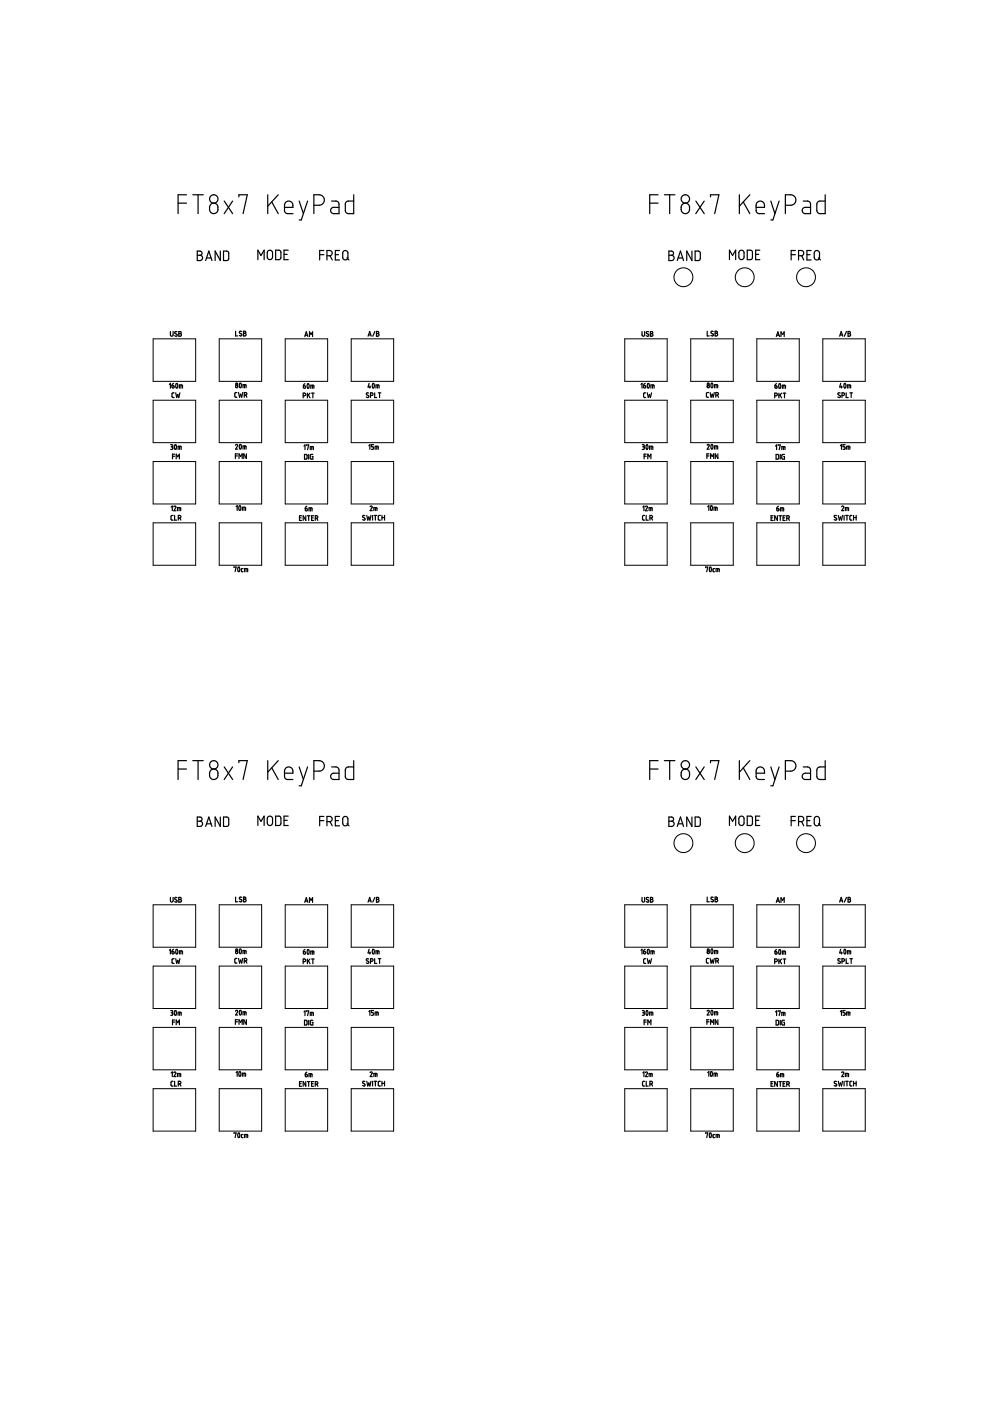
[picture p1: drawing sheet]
<svg xmlns="http://www.w3.org/2000/svg" width="210mm" height="297mm" viewBox="0 0 210 297" stroke-linecap="round" stroke-linejoin="round" font-family="sans-serif">
<g fill="none" stroke="#000" stroke-width=".21">
<path d="M32.5 71.8h9v9.1h-9zM46.5 71.8h9v9.1h-9zM60.5 71.8h9v9.1h-9zM74.5 71.8h9v9.1h-9zM132.5 71.8h9v9.1h-9zM146.5 71.8h9v9.1h-9zM160.5 71.8h9v9.1h-9zM174.5 71.8h9v9.1h-9zM32.5 84.9h9v9h-9zM32.5 97.9h9v8.9h-9zM46.5 84.9h9v9h-9zM46.5 97.9h9v8.9h-9z"/>
<path d="M60.5 84.9h9v9h-9zM60.5 97.9h9v8.9h-9zM74.5 84.9h9v9h-9zM74.5 97.9h9v8.9h-9zM132.5 84.9h9v9h-9zM132.5 97.9h9v8.9h-9zM146.5 84.9h9v9h-9zM146.5 97.9h9v8.9h-9zM160.5 84.9h9v9h-9zM160.5 97.9h9v8.9h-9zM174.5 84.9h9v9h-9zM174.5 97.9h9v8.9h-9z"/>
<path d="M32.5 110.8h9v9h-9zM46.5 110.8h9v9h-9zM60.5 110.8h9v9h-9zM74.5 110.8h9v9h-9zM132.5 110.8h9v9h-9zM146.5 110.8h9v9h-9zM160.5 110.8h9v9h-9zM174.5 110.8h9v9h-9zM32.5 191.8h9v9h-9zM46.5 191.8h9v9h-9zM60.5 191.8h9v9h-9zM74.5 191.8h9v9h-9z"/>
<path d="M132.5 191.8h9v9h-9zM146.5 191.8h9v9h-9zM160.5 191.8h9v9h-9zM174.5 191.8h9v9h-9zM32.5 204.8h9v9h-9zM32.5 217.8h9v9h-9zM46.5 204.8h9v9h-9zM46.5 217.8h9v9h-9zM60.5 204.8h9v9h-9zM60.5 217.8h9v9h-9zM74.5 204.8h9v9h-9zM74.5 217.8h9v9h-9z"/>
<path d="M132.5 204.8h9v9h-9zM132.5 217.8h9v9h-9zM146.5 204.8h9v9h-9zM146.5 217.8h9v9h-9zM160.5 204.8h9v9h-9zM160.5 217.8h9v9h-9zM174.5 204.8h9v9h-9zM174.5 217.8h9v9h-9zM32.5 230.8h9v9h-9zM46.5 230.8h9v9h-9zM60.5 230.8h9v9h-9zM74.5 230.8h9v9h-9z"/>
<path d="M132.5 230.8h9v9h-9zM146.5 230.8h9v9h-9zM160.5 230.8h9v9h-9zM174.5 230.8h9v9h-9z"/>
<circle cx="144.9" cy="58.8" r="2"/>
<circle cx="157.9" cy="58.8" r="2"/>
<circle cx="170.9" cy="58.8" r="2"/>
<circle cx="144.9" cy="178.8" r="1.99"/>
<circle cx="157.9" cy="178.8" r="1.99"/>
<circle cx="170.9" cy="178.8" r="1.99"/>
</g>
<g fill="none" stroke="#000" stroke-width=".25">
<path d="M37.8 43.1h1.7M39.5 41.3h-1.7v4M40.9 41.3h2.2M41.8 53.2l.7 .1 .3 .3v.4l-.4 .1 .4 .2 .1 .3v.3l-.3 .3h-.8zM41.8 54.1h.6M42 41.3v4M43.6 55.2l.7-2 .6 2M43.8 54.7h1M44.7 43.3l.7-.2 .7 .5 .1 1-.5 .6-.7 .1-.5-.6-.1-.8zM46.7 53.2v2l-1.1-2v2M47.4 53.2l.8 .1 .3 .3v1.3l-.2 .3h-.9zM47.5 42.6l1.8 2.7"/>
<path d="M49.3 42.6l-1.8 2.7M50.7 41.7v-.4h1.7l-.9 4M54.7 55.1v-2.1l.6 1.2 .7-1.2v2.1M56.8 53.3l.5-.3 .5 .4v1.1l-.3 .5h-.4l-.4-.3zM56.8 41.3v4M57.6 42.8l1.4 2.5M58.4 53l.9 .1 .2 .3 .1 1.3-.4 .3-.8 .1zM59 41.3l-2.2 2.4M60.2 53.9h.7M60.3 44h1.8v-.8l-.3-.4-.7-.2-.6 .3-.2 .5v1.3l.4 .6h1.4M61.1 53h-.9v2.1h.9M63.4 42.6l.9 2.7"/>
<path d="M65.2 42.6l-1.3 4h-.5M66.5 43.5h1.4l.6-.4 .3-.8-.5-.8-.5-.2h-1.3v4M67.8 54h.9M68.7 53.1h-.9v2M69.3 54.2l.9-.1 .2-.3v-.4l-.5-.3h-.6v2M70 54.2l.4 .9M70.3 42.6h1l.5 .3 .1 2.4h-1.2l-.4-.2-.2-.6 .2-.4 .3-.1h1.3M71.1 54h.7M72 53.1h-.9v2h.9M72.8 53.3l.6-.2 .3 .4 .1 1.2-.4 .4-.6-.1-.1-.3v-1.2zM73.6 54.7l.4 .4M75 41.3v4l-1.4-.1-.4-.5 .1-1.8 .4-.3h1.3"/>
<path d="M137.8 43.1h1.7M139.5 41.3h-1.7v4M140.9 41.3h2.2M141.8 53.2l.7 .1 .3 .3-.1 .4-.3 .1 .3 .1 .2 .5-.1 .4-.3 .1h-.7zM141.8 54.1h.6M142 41.3v4M143.6 55.2l.7-2 .6 2M143.8 54.7h.9M144.6 43.4l.6-.3h.4l.4 .3 .2 .4v.7l-.3 .6-.7 .2-.6-.3-.2-.5v-.7zM146.7 53.2v2l-1.1-2v2M147.4 53.2l.8 .1 .3 .2v1.4l-.2 .3h-.9zM147.5 42.6l1.8 2.7"/>
<path d="M149.3 42.6l-1.8 2.7M150.6 41.7v-.4h1.8l-.9 4M154.7 55.1v-2.1l.6 1.2 .7-1.2v2.1M156.8 41.3v4M156.8 53.2l.5-.2 .5 .5v1.1l-.4 .4h-.4l-.3-.3v-1.2zM157.6 42.8l1.4 2.5M158.4 53l.8 .1 .3 .3v1.3l-.3 .3-.8 .1zM159 41.3l-2.2 2.4M160.2 53.9h.7M160.3 44h1.8l-.1-.8-.2-.4-.7-.2-.6 .4-.2 .3v1.4l.4 .6h1.4M161.1 53h-.9v2.1h.9M163.4 42.6l.9 2.7"/>
<path d="M165.2 42.6l-1.3 4h-.5M166.5 43.5h1.3l.6-.3 .3-.6v-.6l-.2-.3-.7-.4h-1.3v4M167.7 54h.9M168.6 53.1h-.9v2M169.3 54.2h.7l.3-.2 .1-.4-.2-.4-.9-.1v2M170 54.2l.4 .9M170.3 42.6l1.1 .1 .5 .5v2.1h-1.3l-.3-.2-.2-.5 .2-.5 1.6-.1M171.1 54h.6M172 53.1h-.9v2h.9M172.7 53.3l.6-.2 .4 .4 .1 1.1-.4 .5h-.4l-.3-.3zM173.5 54.7l.5 .4M175 41.3v4l-1.5-.1-.3-.5v-1.7l.5-.4h1.3"/>
<path d="M36.1 70.3v.7a.29 .29 0 0 0 .3 .3 .29 .29 0 0 0 .3-.3v-.7M37.5 70.3a.27 .27 0 0 0-.4 0 .27 .27 0 0 0 0 .4l.4 .2a.28 .28 0 0 1-.1 .4 .28 .28 0 0 1-.4-.1M37.9 70.3h.3a.22 .22 0 0 1 .2 .2 .22 .22 0 0 1-.2 .2 .28 .28 0 0 1 .3 .3 .28 .28 0 0 1-.3 .3h-.3zM37.9 70.7h.3M50 70.2v1h.4M51.2 70.3a.27 .27 0 0 0-.4 0 .27 .27 0 0 0 .1 .4l.3 .1a.27 .27 0 0 1-.1 .4 .27 .27 0 0 1-.4-.1M51.6 70.2h.3a.22 .22 0 0 1 .2 .3 .22 .22 0 0 1-.2 .2 .28 .28 0 0 1 .3 .3 .28 .28 0 0 1-.3 .2h-.3zM51.6 70.7h.3M64.6 71.4l.3-1 .4 1M64.7 71.1h.5M65.6 71.4v-1l.4 .5 .3-.5v1M78 71.3l.4-1 .3 1"/>
<path d="M78.1 71h.5M79.5 70.3l-.5 1M79.8 70.3h.3a.22 .22 0 0 1 .2 .2 .22 .22 0 0 1-.2 .2 .29 .29 0 0 1 .3 .3 .29 .29 0 0 1-.3 .3h-.3zM79.8 70.7h.3M136.1 70.3v.7a.28 .28 0 0 0 .3 .3 .28 .28 0 0 0 .3-.3v-.7M137.5 70.3a.27 .27 0 0 0-.4 0 .27 .27 0 0 0 0 .4l.4 .2a.28 .28 0 0 1-.1 .4 .28 .28 0 0 1-.4-.1M137.9 70.3h.3a.22 .22 0 0 1 .2 .2 .22 .22 0 0 1-.2 .2 .28 .28 0 0 1 .3 .3 .28 .28 0 0 1-.3 .3h-.3zM137.9 70.7h.3M149.9 70.2v1h.5M151.2 70.3a.27 .27 0 0 0-.4 0 .27 .27 0 0 0 0 .4l.4 .1a.27 .27 0 0 1-.1 .4 .27 .27 0 0 1-.4-.1M151.6 70.2h.3a.22 .22 0 0 1 .2 .3 .22 .22 0 0 1-.2 .2 .28 .28 0 0 1 .3 .3 .28 .28 0 0 1-.3 .2h-.3zM151.6 70.7h.3"/>
<path d="M164.6 71.4l.3-1 .4 1M164.7 71.1h.5M165.6 71.4v-1l.3 .5 .4-.5v1M178 71.3l.4-1 .3 1M178.1 71h.5M179.5 70.3l-.5 1M179.8 70.3h.3a.22 .22 0 0 1 .2 .2 .22 .22 0 0 1-.2 .2 .29 .29 0 0 1 .3 .3 .29 .29 0 0 1-.3 .3h-.3zM179.8 70.7h.3M35.9 81.5l.2-.2v1M36.2 94.3h.2a.22 .22 0 0 1 .2 .2 .22 .22 0 0 1-.2 .2M36.3 94.7h.1M36.4 94.7a.3 .3 0 0 1 .2 .3 .3 .3 0 0 1-.2 .3h-.2"/>
<path d="M36.5 81.7h.2a.28 .28 0 0 1 .2 .3 .28 .28 0 0 1-.3 .3l-.1-.2zM36.6 96.7h.4M36.8 81.3l-.3 .4M36.9 83.3h-.2l-.2 .2v.7l.4 .1M37 96.3h-.4v1M37.1 94.3h.2l.1 .6a.28 .28 0 0 1 0 .3 .28 .28 0 0 1-.4 0 .28 .28 0 0 1 0-.4zM37.3 83.3l.2 1 .2-.7 .2 .7 .2-1M37.4 81.3h.2l.1 .6a.27 .27 0 0 1-.2 .4 .27 .27 0 0 1-.2-.4zM37.4 97.3v-1l.3 .5 .3-.5v1M37.8 95.3v-.7l.6 .1v.6M38 82.3v-.7l.7 .1v.6M38.1 94.6v.7"/>
<path d="M38.4 81.6v.7M49.9 96.7h.5M50 94.4a.23 .23 0 0 1 .3-.2 .23 .23 0 0 1 .1 .4l-.4 .6h.4M50.2 83.2h-.3l-.1 .2v.8h.4M50.4 96.2h-.5v1M50.6 83.2l.2 1 .2-.6 .2 .6 .3-1M50.7 97.2v-1l.3 .6 .4-.6v1M50.8 81.3h.3l.1 .5a.27 .27 0 0 1-.2 .4 .27 .27 0 0 1-.3-.4zM50.8 94.3h.3l.1 .5a.27 .27 0 0 1-.2 .4 .27 .27 0 0 1-.3-.4zM51.5 82.2v-.6h.6l.1 .6M51.5 95.2v-.6h.7v.6M51.8 83.8h.3a.28 .28 0 0 0 .2-.3 .28 .28 0 0 0-.2-.3h-.3v1"/>
<path d="M51.8 81.6v.6M51.8 94.6v.6M52.1 83.8l.2 .4M52.2 96.2v1l-.5-1v1M64.3 83.9h.3a.28 .28 0 0 0 .2-.3 .28 .28 0 0 0-.2-.2h-.3v.9M64.3 81.8h.3a.28 .28 0 0 1 .2 .3 .28 .28 0 0 1-.3 .2zM64.5 94.6l.2-.3v1M64.6 96.4h.5v.8l-.2 .1h-.3zM64.7 81.3l-.4 .5M65 94.4l.4-.1-.2 1M65.2 83.4v.9M65.2 81.4a.44 .44 0 0 1 .3 .7 .23 .23 0 0 1-.3 .2 .23 .23 0 0 1-.1-.4z"/>
<path d="M65.4 83.7l.3 .6M65.4 96.4v.9M65.7 83.4l-.5 .5M65.8 95.3v-.6h.6v.6M65.9 82.3v-.6h.6v.6M66.1 83.4h.5M66.1 94.7v.6M66.2 81.7v.6M66.3 96.4h-.4l-.1 .1v.7l.2 .1h.3v-.5h-.1M66.3 83.4v.9M78.1 83.3a.26 .26 0 0 0-.3 0 .26 .26 0 0 0 0 .4l.3 .2a.27 .27 0 0 1 0 .4 .27 .27 0 0 1-.4-.1M78.2 94.5l.2-.2v1"/>
<path d="M78.3 81.3l-.3 .8h.6M78.4 81.8v.5M78.5 83.8h.3a.28 .28 0 0 0 .3-.2 .28 .28 0 0 0-.3-.3h-.3v1M79 81.4a.38 .38 0 0 1 .4 .2 .38 .38 0 0 1 0 .4 .24 .24 0 0 1-.3 .3 .24 .24 0 0 1-.2-.4zM79.2 94.3h-.4v.4h.2a.28 .28 0 0 1 .2 .3 .28 .28 0 0 1-.2 .3h-.2M79.4 83.3v1h.5M79.5 95.3v-.7l.7 .1v.6M79.7 82.3v-.7l.6 .1 .1 .6M79.9 94.6v.7M80 81.6v.7M80.2 83.3h.6M80.5 83.3v1"/>
<path d="M135.9 81.5l.2-.2v1M136.2 94.3h.2a.22 .22 0 0 1 .2 .2 .22 .22 0 0 1-.2 .2M136.3 94.7h.1M136.4 94.7a.29 .29 0 0 1 .2 .3 .29 .29 0 0 1-.2 .3h-.2M136.5 81.7h.2a.28 .28 0 0 1 .2 .3 .28 .28 0 0 1-.3 .3l-.1-.2zM136.6 96.7h.4M136.8 81.3l-.3 .4M136.9 83.3l-.4 .2v.7l.4 .1M137 96.3h-.4v1M137.1 94.3a.52 .52 0 0 1 .2 .9 .33 .33 0 0 1-.4-.2 .33 .33 0 0 1 .1-.3zM137.2 83.3l.3 1 .2-.7 .2 .7 .2-1M137.4 97.3v-1l.3 .5 .3-.5v1"/>
<path d="M137.4 81.3l.2 .1 .1 .5a.26 .26 0 0 1-.1 .3 .26 .26 0 0 1-.3 0 .26 .26 0 0 1-.1-.3zM137.7 95.3v-.7l.7 .1v.6M138 82.3v-.7h.6l.1 .7M138.1 94.6v.7M138.3 81.6v.7M149.9 96.7h.4M149.9 94.4a.22 .22 0 0 1 .3-.2 .22 .22 0 0 1 .1 .4l-.4 .6h.5M150.2 83.2l-.4 .2v.8h.4M150.3 96.2h-.4v1M150.6 83.2l.2 1 .2-.6 .2 .6 .2-1M150.7 97.2v-1l.3 .6 .3-.6v1M150.9 81.2l.2 .1 .1 .5a.26 .26 0 0 1-.1 .4 .26 .26 0 0 1-.3 0 .26 .26 0 0 1-.1-.4z"/>
<path d="M150.9 94.2l.2 .1 .1 .5a.26 .26 0 0 1-.1 .4 .26 .26 0 0 1-.3 0 .26 .26 0 0 1-.1-.4zM151.5 82.2v-.6h.6l.1 .6M151.5 95.2v-.6h.6l.1 .6M151.8 83.8h.3a.28 .28 0 0 0 .2-.3 .28 .28 0 0 0-.2-.3h-.3v1M151.8 81.6v.6M151.8 94.6v.6M152.1 83.8l.2 .4M152.2 96.2v1l-.5-1v1M164.3 83.9h.2a.28 .28 0 0 0 .3-.3 .28 .28 0 0 0-.3-.2h-.2v.9M164.3 81.8h.2a.28 .28 0 0 1 .3 .3 .28 .28 0 0 1-.3 .2l-.2-.1zM164.4 94.6l.3-.3v1M164.5 96.4h.4l.2 .1v.7l-.2 .1h-.4z"/>
<path d="M164.7 81.3l-.4 .5M165 94.4l.4-.1-.2 1M165.1 83.4v.9M165.2 81.4h.2l.1 .6a.26 .26 0 0 1-.3 .3 .26 .26 0 0 1-.1-.4zM165.4 83.7l.3 .6M165.4 96.4v.9M165.7 83.4l-.6 .5M165.8 95.3v-.6h.6v.6M165.9 82.3v-.6h.6v.6M166 83.4h.6M166.1 94.7v.6M166.2 81.7v.6"/>
<path d="M166.3 96.4l-.5 .1v.6l.1 .2h.4v-.5h-.1M166.3 83.4v.9M178.1 83.3a.26 .26 0 0 0-.4 0 .26 .26 0 0 0 .1 .4l.3 .2a.27 .27 0 0 1-.1 .4 .27 .27 0 0 1-.4-.1M178.2 94.5l.2-.2v1M178.2 81.3l-.2 .8h.6M178.4 81.8v.5M178.5 83.8h.3a.28 .28 0 0 0 .3-.2 .28 .28 0 0 0-.3-.3h-.3v1M179 81.3l.3 .1v.5a.27 .27 0 0 1 0 .3 .27 .27 0 0 1-.4 0 .27 .27 0 0 1 0-.4zM179.2 94.3h-.4v.4h.2a.28 .28 0 0 1 .2 .3 .28 .28 0 0 1-.2 .3h-.2M179.4 83.3v1h.5M179.5 95.3v-.7l.6 .1 .1 .6M179.7 82.3v-.7l.6 .1 .1 .6"/>
<path d="M179.9 94.6v.7M180 81.6v.7M180.2 83.3h.5M180.5 83.3v1M36.3 107.5l.2-.2v1M36.7 109.3l-.4 .2v.7l.4 .1M36.9 107.4a.22 .22 0 0 1 .3-.1 .22 .22 0 0 1 .1 .3l-.4 .7h.4M37 109.3v1h.5M37.6 108.3v-.7l.7 .1v.6M37.8 109.8h.3a.28 .28 0 0 0 .3-.2 .28 .28 0 0 0-.3-.3h-.3v1M38 107.6v.7M38.1 109.8l.3 .5"/>
<path d="M50.1 107.4l.2-.2v1M50.7 107.3h.3l.1 .5a.28 .28 0 0 1-.1 .4 .28 .28 0 0 1-.4-.1 .28 .28 0 0 1 0-.3zM51.4 108.2v-.7l.6 .1 .1 .6M51.7 107.5v.7M63.5 109.8h.3M63.9 109.3h-.4v1h.4M64.7 107.8h.3a.28 .28 0 0 1 .2 .3 .28 .28 0 0 1-.3 .2l-.2-.1zM64.8 109.3v1l-.5-1v1M65.1 107.3l-.4 .5M65.2 109.3h.5M65.4 109.3v1M65.5 108.4v-.7h.6l.1 .7"/>
<path d="M65.8 107.7v.7M66.1 109.8h.3M66.5 109.3h-.4v1h.4M66.8 109.9h.3a.28 .28 0 0 0 .3-.3 .28 .28 0 0 0-.3-.3h-.3v1M67.2 109.9l.2 .4M77.4 109.3a.26 .26 0 0 0-.4 0 .26 .26 0 0 0 0 .4l.3 .2a.27 .27 0 0 1 0 .4 .27 .27 0 0 1-.4-.1M77.8 109.3l.2 1 .2-.7 .2 .7 .3-1M78.5 107.4a.22 .22 0 0 1 .3-.1 .22 .22 0 0 1 .1 .3l-.4 .7h.4M79 109.3v1M79.3 108.3v-.7l.6 .1v.6M79.3 109.3h.6M79.6 107.6v.7"/>
<path d="M79.6 109.3v1M80.6 109.3h-.3l-.1 .2 .1 .7 .3 .1M81 109.3v1M81 109.7h.5M81.5 109.3v1M136.3 107.5l.2-.2v1M136.7 109.3h-.3l-.2 .2v.7l.5 .1M136.8 107.4a.23 .23 0 0 1 .3-.1 .23 .23 0 0 1 .2 .3l-.5 .7h.5M137 109.3v1h.5M137.6 108.3v-.7h.6l.1 .7M137.8 109.8h.3a.28 .28 0 0 0 .2-.2 .28 .28 0 0 0-.2-.3h-.3v1M138 107.6v.7"/>
<path d="M138.1 109.8l.2 .5M150.1 107.4l.2-.2v1M150.7 107.3a.52 .52 0 0 1 .3 .8 .33 .33 0 0 1-.4-.1 .33 .33 0 0 1 0-.4zM151.4 108.2v-.7l.6 .1 .1 .6M151.7 107.5v.7M163.5 109.8h.3M163.9 109.3h-.4v1h.4M164.7 107.8h.2a.28 .28 0 0 1 .2 .3 .28 .28 0 0 1-.2 .2zM164.8 109.3v1l-.5-1v1M165 107.3l-.3 .5M165.1 109.3h.6M165.4 109.3v1"/>
<path d="M165.5 108.4v-.7h.6l.1 .7M165.8 107.7v.7M166 109.8h.4M166.5 109.3h-.5v1h.5M166.8 109.9h.3a.28 .28 0 0 0 .3-.3 .28 .28 0 0 0-.3-.3h-.3v1M167.2 109.9l.2 .4M177.4 109.3a.26 .26 0 0 0-.4 0 .26 .26 0 0 0 0 .4l.3 .2a.28 .28 0 0 1 0 .4 .28 .28 0 0 1-.5-.1M177.7 109.3l.3 1 .2-.7 .2 .7 .2-1M178.5 107.4a.22 .22 0 0 1 .3-.1 .22 .22 0 0 1 .1 .3l-.4 .7h.4M179 109.3v1M179.2 108.3v-.7l.7 .1v.6M179.3 109.3h.6"/>
<path d="M179.6 107.6v.7M179.6 109.3v1M180.6 109.3h-.3l-.1 .2 .1 .7 .3 .1M181 109.3v1M181 109.7h.5M181.5 109.3v1M49.6 120.3l.5-.1-.3 1M50.5 120.3a.51 .51 0 0 1 .3 .8 .34 .34 0 0 1-.4-.1 .34 .34 0 0 1 0-.5zM51.5 120.5l-.3 .2v.4l.3 .1M51.8 121.2v-.7l.7 .1v.6M52.2 120.5v.7M149.6 120.3l.5-.1-.3 1"/>
<path d="M150.5 120.3h.2l.1 .5a.26 .26 0 0 1-.2 .4 .26 .26 0 0 1-.2-.4zM151.5 120.5l-.3 .2v.4l.3 .1M151.8 121.2v-.7l.7 .1v.6M152.2 120.5v.7M37.8 163h1.7M39.5 161.3h-1.7v4M40.9 161.3h2.2M41.8 173.2h.8l.2 .3-.1 .5-.3 .1 .4 .2 .1 .4-.4 .5h-.7zM41.8 174.1h.6M42 161.3v4M43.6 175.2l.7-2 .6 2M43.8 174.7h1"/>
<path d="M44.6 163.4l.8-.4 .7 .5 .1 1-.5 .7-.6 .1-.5-.4-.2-1zM46.7 173.2v2l-1.1-2v2M47.4 173.2h.8l.3 .3v1.4l-.3 .3h-.8zM47.5 162.6l1.8 2.7M49.3 162.6l-1.8 2.7M50.7 161.7v-.4h1.7l-.9 4M54.7 175v-2l.6 1.1 .7-1.1v2M56.8 173.2l.5-.2 .5 .4v1.1l-.4 .5h-.4l-.3-.3zM56.8 161.3v4M57.6 162.8l1.4 2.5M58.4 173l.9 .1 .2 .3 .1 1.2-.3 .4h-.9zM59 161.3l-2.2 2.4"/>
<path d="M60.2 173.9h.7M60.3 163.9h1.8v-.6l-.3-.5-.8-.2-.6 .4-.1 1.7 .5 .5 1.3 .1M61.1 173h-.9v2h.9M63.4 162.6l.9 2.7M65.2 162.6l-1.3 4h-.5M66.5 163.5h1.3l.6-.3 .3-.4 .1-.5-.5-.8-.4-.2h-1.4v4M67.8 174h.9M68.7 173.1h-.9v2M69.3 174.2l1-.1 .1-.4-.1-.5-.3-.1h-.7v2M70 174.2l.4 .9M70.3 162.6h1.1l.4 .3 .1 .3v2.1l-1.5-.1-.3-.7 .3-.5 1.5-.1M71.1 174h.7"/>
<path d="M72 173.1h-.9v2h.9M72.8 173.2l.6-.1 .3 .4 .1 1.1-.4 .5-.5-.1-.2-.3v-1.2zM73.6 174.6l.4 .5M75 161.3v4l-1.4-.1-.4-.5 .1-1.8 .4-.3h1.3M137.8 163h1.7M139.5 161.3h-1.7v4M140.9 161.3h2.2M141.8 173.2h.7l.3 .2v.5l-.4 .2 .4 .2 .1 .2v.3l-.3 .4h-.8zM141.8 174.1h.6M142 161.3v4M143.6 175.2l.7-2 .6 2M143.8 174.7h.9"/>
<path d="M144.7 163.3l.7-.3 .7 .5 .1 1-.4 .6-.7 .1-.6-.4-.1-1zM146.7 173.2v2l-1.1-2v2M147.4 173.2h.7l.4 .3v1.3l-.3 .4h-.8zM147.5 162.6l1.8 2.7M149.3 162.6l-1.8 2.7M150.6 161.7v-.4h1.8l-.9 4M154.7 175v-2l.6 1.1 .7-1.1v2M156.8 173.2l.5-.2 .4 .4 .1 1.2-.4 .4h-.4l-.3-.4zM156.8 161.3v4M157.6 162.8l1.4 2.5M158.4 173l.9 .1 .2 .3v1.3l-.2 .3h-.9zM159 161.3l-2.2 2.4"/>
<path d="M160.2 173.9h.7M160.3 163.9h1.8v-.7l-.4-.4-.6-.2-.6 .3-.2 .4v1.4l.5 .5 1.3 .1M161.1 173h-.9v2h.9M163.4 162.6l.9 2.7M165.2 162.6l-1.3 4h-.5M166.5 163.5h1.3l.5-.2 .4-.7-.2-1-.6-.3h-1.4v4M167.7 174h.9M168.6 173.1h-.9v2M169.3 174.2h.6l.4-.2 .1-.5-.1-.3-1-.1v2M170 174.2l.4 .9M170.3 162.6h1.1l.5 .6v2.1l-1.6-.2-.2-.5 .2-.5 1.6-.2M171.1 174h.6"/>
<path d="M172 173.1h-.9v2h.9M172.7 173.3l.6-.2 .4 .4 .1 1.1-.4 .5h-.4l-.3-.3zM173.5 174.6l.5 .5M175 161.3v4l-1.5-.1-.3-.5 .1-1.8 .4-.3h1.3M36.1 190.3v.7a.29 .29 0 0 0 .3 .3 .29 .29 0 0 0 .3-.3v-.7M37.5 190.3a.26 .26 0 0 0-.4 0 .26 .26 0 0 0 0 .4l.4 .2a.27 .27 0 0 1-.1 .4 .27 .27 0 0 1-.4-.1M37.9 190.3h.3a.22 .22 0 0 1 .2 .2 .22 .22 0 0 1-.2 .2 .28 .28 0 0 1 .3 .3 .28 .28 0 0 1-.3 .3h-.3zM37.9 190.7h.3M50 190.2v1h.4M51.2 190.3a.26 .26 0 0 0-.3-.1 .26 .26 0 0 0 0 .4l.3 .2a.27 .27 0 0 1 0 .4 .27 .27 0 0 1-.5-.1M51.6 190.2h.3a.22 .22 0 0 1 .2 .2 .22 .22 0 0 1-.2 .2 .28 .28 0 0 1 .3 .3 .28 .28 0 0 1-.3 .3h-.3zM51.6 190.6h.3"/>
<path d="M64.6 191.3l.3-1 .4 1M64.7 191.1h.5M65.6 191.3v-1l.4 .6 .3-.6v1M78 191.3l.4-1 .3 1M78.1 191h.5M79.5 190.3l-.5 1M79.8 190.3h.3a.22 .22 0 0 1 .2 .2 .22 .22 0 0 1-.2 .2 .28 .28 0 0 1 .3 .3 .28 .28 0 0 1-.3 .3h-.3zM79.8 190.7h.3M136.1 190.3v.7a.28 .28 0 0 0 .3 .3 .28 .28 0 0 0 .3-.3v-.7M137.5 190.3a.26 .26 0 0 0-.4 0 .26 .26 0 0 0 0 .4l.4 .2a.27 .27 0 0 1-.1 .4 .27 .27 0 0 1-.4-.1M137.9 190.3h.3a.22 .22 0 0 1 .2 .2 .22 .22 0 0 1-.2 .2 .28 .28 0 0 1 .3 .3 .28 .28 0 0 1-.3 .3h-.3zM137.9 190.7h.3"/>
<path d="M149.9 190.2v1h.5M151.2 190.3a.26 .26 0 0 0-.4-.1 .26 .26 0 0 0 0 .4l.4 .2a.27 .27 0 0 1-.1 .4 .27 .27 0 0 1-.4-.1M151.6 190.2h.3a.22 .22 0 0 1 .2 .2 .22 .22 0 0 1-.2 .2 .28 .28 0 0 1 .3 .3 .28 .28 0 0 1-.3 .3h-.3zM151.6 190.6h.3M164.6 191.3l.3-1 .4 1M164.7 191.1h.5M165.6 191.3v-1l.3 .6 .4-.6v1M178 191.3l.4-1 .3 1M178.1 191h.5M179.5 190.3l-.5 1M179.8 190.3h.3a.22 .22 0 0 1 .2 .2 .22 .22 0 0 1-.2 .2 .28 .28 0 0 1 .3 .3 .28 .28 0 0 1-.3 .3h-.3zM179.8 190.7h.3"/>
<path d="M35.9 201.5l.2-.2v1M36.2 214.3h.2a.22 .22 0 0 1 .2 .2 .22 .22 0 0 1-.2 .2M36.3 214.7h.1M36.4 214.7l.2 .4-.4 .2M36.5 201.7l.3 .1 .1 .3a.22 .22 0 0 1-.2 .2 .22 .22 0 0 1-.2-.2zM36.6 216.7h.4M36.8 201.3l-.3 .4M36.9 203.3h-.2l-.2 .2v.7l.4 .1M37 216.3h-.4v1M37.1 214.3h.2l.1 .5a.27 .27 0 0 1-.2 .5 .27 .27 0 0 1-.2-.5zM37.3 203.3l.2 1 .2-.7 .2 .7 .2-1M37.4 201.3h.2l.1 .5a.27 .27 0 0 1-.2 .5 .27 .27 0 0 1-.2-.5z"/>
<path d="M37.4 217.3v-1l.3 .5 .3-.5v1M37.8 215.3v-.7l.6 .1v.6M38 202.3v-.7l.7 .1v.6M38.1 214.6v.7M38.4 201.6v.7M49.9 216.6h.5M50 214.4a.23 .23 0 0 1 .3-.2 .23 .23 0 0 1 .1 .3l-.4 .7h.4M50.2 203.2h-.2l-.2 .2v.7l.4 .1M50.4 216.2h-.5v1M50.6 203.2l.2 1 .2-.7 .2 .7 .3-1M50.7 217.2v-1l.3 .5 .4-.5v1M50.8 201.3h.3l.1 .5a.27 .27 0 0 1-.2 .4 .27 .27 0 0 1-.3-.4z"/>
<path d="M50.8 214.2h.3l.1 .6a.27 .27 0 0 1-.3 .4 .27 .27 0 0 1-.2-.4zM51.5 202.2v-.7l.7 .1v.6M51.5 215.2v-.7l.6 .1 .1 .6M51.8 203.8h.3a.28 .28 0 0 0 .2-.3 .28 .28 0 0 0-.2-.3h-.3v1M51.8 201.5v.7M51.8 214.5v.7M52.1 203.8l.2 .4M52.2 216.2v1l-.5-1v1M64.3 203.9h.3a.28 .28 0 0 0 .2-.3 .28 .28 0 0 0-.2-.3h-.3v1M64.3 201.8h.3a.28 .28 0 0 1 .2 .3 .28 .28 0 0 1-.3 .2l-.2-.1zM64.5 214.5l.2-.2v1M64.6 216.3l.5 .1v.7l-.1 .2h-.4z"/>
<path d="M64.7 201.3l-.4 .5M65 214.4l.4-.1-.2 1M65.2 203.3v1M65.2 201.4a.51 .51 0 0 1 .3 .8 .34 .34 0 0 1-.4-.1 .34 .34 0 0 1 0-.4zM65.4 203.7l.3 .6M65.4 216.3v1M65.7 203.3l-.5 .6M65.8 215.3v-.6h.6v.6M65.9 202.3v-.6h.6v.6M66.1 203.3h.5M66.1 214.7v.6M66.2 201.7v.6"/>
<path d="M66.3 216.3h-.3l-.2 .2v.7l.2 .1h.3v-.5h-.1M66.3 203.3v1M78.1 203.3a.26 .26 0 0 0-.3 0 .26 .26 0 0 0 0 .4l.3 .1a.27 .27 0 0 1 0 .5 .27 .27 0 0 1-.4-.1M78.2 214.5l.2-.3v1.1M78.3 201.3l-.3 .7h.6M78.4 201.8v.5M78.5 203.8h.3a.28 .28 0 0 0 .3-.3 .28 .28 0 0 0-.3-.2h-.3v1M79 201.3h.3l.1 .5a.27 .27 0 0 1-.2 .5 .29 .29 0 0 1-.3-.5zM79.2 214.2h-.4v.5h.2a.3 .3 0 0 1 .2 .3 .3 .3 0 0 1-.2 .3h-.2M79.4 203.3v1h.5M79.5 215.3v-.7h.6l.1 .7M79.7 202.3v-.7l.6 .1 .1 .6"/>
<path d="M79.9 214.6v.7M80 201.6v.7M80.2 203.3h.6M80.5 203.3v1M135.9 201.5l.2-.2v1M136.2 214.3h.2a.22 .22 0 0 1 .2 .2 .22 .22 0 0 1-.2 .2M136.3 214.7h.1M136.4 214.7l.2 .2v.2l-.4 .2M136.5 201.7l.3 .1 .1 .3a.22 .22 0 0 1-.2 .2 .22 .22 0 0 1-.2-.2zM136.6 216.7h.4M136.8 201.3l-.3 .4M136.9 203.3l-.4 .1v.8l.4 .1"/>
<path d="M137 216.3h-.4v1M137.1 214.3h.2l.1 .5a.27 .27 0 0 1-.1 .4 .27 .27 0 0 1-.3 0 .27 .27 0 0 1 0-.4zM137.2 203.3l.3 1 .2-.7 .2 .7 .2-1M137.4 201.3h.2l.1 .5a.27 .27 0 0 1-.1 .4 .27 .27 0 0 1-.3 0 .27 .27 0 0 1-.1-.4zM137.4 217.3v-1l.3 .5 .3-.5v1M137.7 215.3v-.7l.7 .1v.6M138 202.3v-.7l.6 .1 .1 .6M138.1 214.6v.7M138.3 201.6v.7M149.9 216.6h.4M149.9 214.4a.22 .22 0 0 1 .3-.2 .22 .22 0 0 1 .1 .3l-.4 .7h.5M150.2 203.2l-.4 .2v.7l.4 .1"/>
<path d="M150.3 216.2h-.4v1M150.6 203.2l.2 1 .2-.7 .2 .7 .2-1M150.7 217.2v-1l.3 .5 .3-.5v1M150.8 201.3l.3 .1 .1 .4a.26 .26 0 0 1-.1 .3 .26 .26 0 0 1-.3 0 .26 .26 0 0 1-.1-.3zM150.8 214.2h.2l.2 .6a.27 .27 0 0 1-.1 .3 .27 .27 0 0 1-.4 0 .27 .27 0 0 1 0-.3zM151.5 202.2v-.7l.6 .1 .1 .6M151.5 215.2v-.7l.6 .1 .1 .6M151.8 203.8h.3a.28 .28 0 0 0 .2-.3 .28 .28 0 0 0-.2-.3h-.3v1M151.8 201.5v.7M151.8 214.5v.7M152.1 203.8l.2 .4M152.2 216.2v1l-.5-1v1"/>
<path d="M164.3 203.9h.2a.28 .28 0 0 0 .3-.3 .28 .28 0 0 0-.3-.3h-.2v1M164.3 201.8h.2a.28 .28 0 0 1 .3 .3 .28 .28 0 0 1-.3 .2l-.2-.2zM164.4 214.5l.3-.2v1M164.5 216.3h.4l.2 .2v.6l-.1 .2h-.5zM164.7 201.3l-.4 .5M165 214.4l.4-.1-.2 1M165.1 203.3v1M165.2 201.4h.2l.1 .6a.26 .26 0 0 1-.2 .3 .26 .26 0 0 1-.2-.4zM165.4 203.7l.3 .6M165.4 216.3v1M165.7 203.3l-.6 .6M165.8 215.3v-.6h.6v.6"/>
<path d="M165.9 202.3v-.6h.6v.6M166 203.3h.6M166.1 214.7v.6M166.2 201.7v.6M166.3 216.3l-.5 .2v.6l.1 .2h.4v-.5h-.1M166.3 203.3v1M178.1 203.3a.26 .26 0 0 0-.4 0 .26 .26 0 0 0 .1 .4l.3 .1a.28 .28 0 0 1-.1 .5 .28 .28 0 0 1-.4-.1M178.2 214.5l.2-.3v1.1M178.2 201.3l-.2 .7h.6M178.4 201.8v.5M178.5 203.8h.3a.28 .28 0 0 0 .3-.3 .28 .28 0 0 0-.3-.2h-.3v1M179 201.3a.52 .52 0 0 1 .3 .9 .33 .33 0 0 1-.4-.2 .33 .33 0 0 1 0-.4z"/>
<path d="M179.2 214.2h-.4v.5h.2a.3 .3 0 0 1 .2 .3 .3 .3 0 0 1-.2 .3h-.2M179.4 203.3v1h.5M179.5 215.3v-.7l.7 .1v.6M179.7 202.3v-.7l.6 .1 .1 .6M179.9 214.6v.7M180 201.6v.7M180.2 203.3h.5M180.5 203.3v1M36.3 227.5l.2-.2v1M36.7 229.3l-.4 .1v.8l.4 .1M36.9 227.4a.22 .22 0 0 1 .3-.1 .22 .22 0 0 1 .1 .3l-.4 .7h.4M37 229.3v1h.5"/>
<path d="M37.6 228.3v-.7h.7v.7M37.8 229.8h.3a.29 .29 0 0 0 .3-.3 .29 .29 0 0 0-.3-.2h-.3v1M38 227.6v.7M38.1 229.8l.3 .5M50.1 227.4l.2-.2v1M50.7 227.2h.2l.2 .6a.27 .27 0 0 1-.3 .4 .27 .27 0 0 1-.2-.4zM51.4 228.2v-.7l.6 .1 .1 .6M51.7 227.5v.7M63.5 229.8h.3M63.9 229.3h-.4v1h.4M64.7 227.8h.3a.28 .28 0 0 1 .2 .3 .28 .28 0 0 1-.3 .2l-.2-.1zM64.8 229.3v1l-.5-1v1"/>
<path d="M65.1 227.3l-.3 .2-.1 .3M65.2 229.3h.5M65.4 229.3v1M65.5 228.3v-.7l.6 .1 .1 .6M65.8 227.6v.7M66.1 229.8h.3M66.5 229.3h-.4v1h.4M66.8 229.9h.3a.28 .28 0 0 0 .3-.3 .28 .28 0 0 0-.3-.3h-.3v1M67.2 229.9l.2 .4M77.4 229.3a.26 .26 0 0 0-.4 0 .26 .26 0 0 0 0 .4l.3 .1a.27 .27 0 0 1 0 .5 .27 .27 0 0 1-.4-.2M77.8 229.3l.2 1 .2-.7 .2 .7 .3-1M78.5 227.4a.22 .22 0 0 1 .3-.1 .22 .22 0 0 1 .1 .3l-.4 .7h.4"/>
<path d="M78.5 227.4h.1M79 229.3v1M79.3 228.3v-.7l.6 .1v.6M79.3 229.3h.6M79.6 227.6v.7M79.6 229.3v1M80.6 229.3h-.2l-.2 .2v.6l.4 .2M81 229.3v1M81 229.7h.5M81.5 229.3v1M136.3 227.5l.2-.2v1M136.7 229.3h-.3l-.2 .2 .1 .7 .4 .1"/>
<path d="M136.8 227.4a.23 .23 0 0 1 .3-.1 .23 .23 0 0 1 .2 .3l-.5 .7h.5M137 229.3v1h.5M137.6 228.3v-.7h.6l.1 .7M137.8 229.8h.3a.29 .29 0 0 0 .2-.3 .29 .29 0 0 0-.2-.2h-.3v1M138 227.6v.7M138.1 229.8l.2 .5M150.1 227.4l.2-.2v1M150.7 227.2h.2l.1 .6a.26 .26 0 0 1-.1 .4 .26 .26 0 0 1-.3-.4zM151.4 228.2v-.7l.6 .1 .1 .6M151.7 227.5v.7M163.5 229.8h.3M163.9 229.3h-.4v1h.4"/>
<path d="M164.7 227.8h.2a.28 .28 0 0 1 .2 .3 .28 .28 0 0 1-.2 .2zM164.8 229.3v1l-.5-1v1M165 227.3l-.3 .5M165.1 229.3h.6M165.4 229.3v1M165.5 228.3v-.7l.6 .1 .1 .6M165.8 227.6v.7M166 229.8h.4M166.5 229.3h-.5v1h.5M166.8 229.9h.3a.28 .28 0 0 0 .3-.3 .28 .28 0 0 0-.3-.3h-.3v1M167.2 229.9l.2 .4M177.4 229.3a.26 .26 0 0 0-.4 0 .26 .26 0 0 0 0 .4l.3 .1a.28 .28 0 0 1 0 .5 .28 .28 0 0 1-.5-.2"/>
<path d="M177.7 229.3l.3 1 .2-.7 .2 .7 .2-1M178.5 227.4a.22 .22 0 0 1 .3-.1 .22 .22 0 0 1 .1 .3l-.4 .7h.4M179 229.3v1M179.2 228.3v-.7h.6l.1 .7M179.3 229.3h.6M179.6 227.6v.7M179.6 229.3v1M180.6 229.3l-.4 .1v.7l.4 .2M181 229.7h.5M181 229.3v1M181.5 229.3v1M49.6 240.3l.5-.1-.3 1"/>
<path d="M50.5 240.3a.44 .44 0 0 1 .3 .7 .23 .23 0 0 1-.3 .2 .23 .23 0 0 1-.1-.4zM51.5 240.5l-.3 .1v.6h.3M51.8 241.2v-.7l.7 .1v.6M52.2 240.5v.7M149.6 240.3l.5-.1-.3 1M150.5 240.2l.2 .1 .1 .5a.25 .25 0 0 1-.2 .4 .25 .25 0 0 1-.2-.4zM151.5 240.5l-.3 .1v.6h.3M151.8 241.2v-.7l.6 .1 .1 .6M152.2 240.5v.7"/>
<circle cx="45.3" cy="42.2" r=".89"/>
<circle cx="145.3" cy="42.2" r=".88"/>
<circle cx="50.1" cy="82" r=".26"/>
<circle cx="50.2" cy="81.4" r=".22"/>
<circle cx="150.1" cy="82" r=".26"/>
<circle cx="150.2" cy="81.4" r=".21"/>
<circle cx="45.3" cy="162.2" r=".89"/>
<circle cx="145.3" cy="162.2" r=".88"/>
<circle cx="50.1" cy="201.9" r=".26"/>
<circle cx="50.2" cy="201.4" r=".23"/>
<circle cx="150.1" cy="201.9" r=".26"/>
<circle cx="150.2" cy="201.4" r=".22"/>
</g>
</svg>
